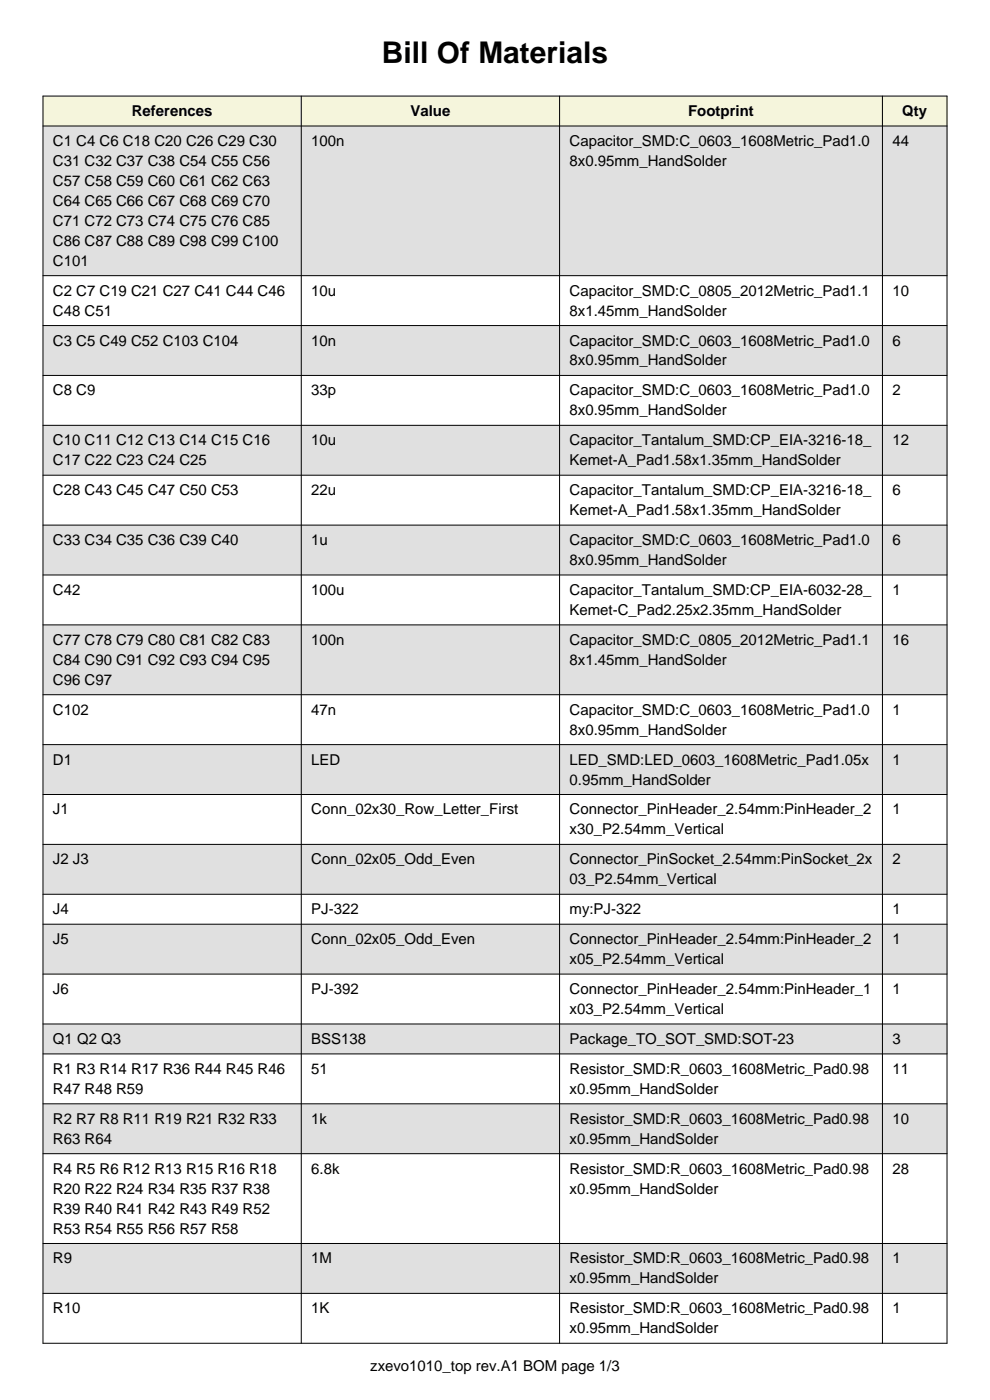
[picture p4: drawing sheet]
<svg xmlns="http://www.w3.org/2000/svg" width="210mm" height="297mm" viewBox="0 0 210 297" stroke-linecap="round" stroke-linejoin="round" font-family="sans-serif">
<defs><g id="words">
<text font-size="6.3" x="81" y="13.5">Bill Of Materials</text>
<g font-size="3.2">
<text x="28" y="24.6">References</text>
<text x="87.1" y="24.6">Value</text>
<text x="146" y="24.6">Footprint</text>
<text x="191.4" y="24.6">Qty</text>
<text x="11.2" y="31">C1 C4 C6 C18 C20 C26 C29 C30</text>
<text x="11.2" y="35.2">C31 C32 C37 C38 C54 C55 C56</text>
<text x="66" y="31">100n</text>
<text x="120.8" y="31">Capacitor_SMD:C_0603_1608Metric_Pad1.0</text>
<text x="120.8" y="35.2">8x0.95mm_HandSolder</text>
<text x="189.3" y="31">44</text>
<text x="11.2" y="39.4">C57 C58 C59 C60 C61 C62 C63</text>
<text x="11.2" y="43.7">C64 C65 C66 C67 C68 C69 C70</text>
<text x="11.2" y="47.9">C71 C72 C73 C74 C75 C76 C85</text>
<text x="11.2" y="52.1">C86 C87 C88 C89 C98 C99 C100</text>
<text x="11.2" y="56.4">C101</text>
<text x="11.2" y="62.7">C2 C7 C19 C21 C27 C41 C44 C46</text>
<text x="66" y="62.7">10u</text>
<text x="120.8" y="62.7">Capacitor_SMD:C_0805_2012Metric_Pad1.1</text>
<text x="189.3" y="62.7">10</text>
<text x="11.2" y="66.9">C48 C51</text>
<text x="120.8" y="66.9">8x1.45mm_HandSolder</text>
<text x="11.2" y="73.3">C3 C5 C49 C52 C103 C104</text>
<text x="66" y="73.3">10n</text>
<text x="120.8" y="73.3">Capacitor_SMD:C_0603_1608Metric_Pad1.0</text>
<text x="120.8" y="77.5">8x0.95mm_HandSolder</text>
<text x="189.3" y="73.3">6</text>
<text x="11.2" y="83.9">C8 C9</text>
<text x="66" y="83.9">33p</text>
<text x="120.8" y="83.9">Capacitor_SMD:C_0603_1608Metric_Pad1.0</text>
<text x="189.3" y="83.9">2</text>
<text x="120.8" y="88.1">8x0.95mm_HandSolder</text>
<text x="11.2" y="94.5">C10 C11 C12 C13 C14 C15 C16</text>
<text x="66" y="94.5">10u</text>
<text x="120.8" y="94.5">Capacitor_Tantalum_SMD:CP_EIA-3216-18_</text>
<text x="189.3" y="94.5">12</text>
<text x="11.2" y="98.7">C17 C22 C23 C24 C25</text>
<text x="120.8" y="98.7">Kemet-A_Pad1.58x1.35mm_HandSolder</text>
<text x="11.2" y="105">C28 C43 C45 C47 C50 C53</text>
<text x="66" y="105">22u</text>
<text x="120.8" y="105">Capacitor_Tantalum_SMD:CP_EIA-3216-18_</text>
<text x="189.3" y="105">6</text>
<text x="120.8" y="109.3">Kemet-A_Pad1.58x1.35mm_HandSolder</text>
<text x="11.2" y="115.6">C33 C34 C35 C36 C39 C40</text>
<text x="66" y="115.6">1u</text>
<text x="120.8" y="115.6">Capacitor_SMD:C_0603_1608Metric_Pad1.0</text>
<text x="120.8" y="119.9">8x0.95mm_HandSolder</text>
<text x="189.3" y="115.6">6</text>
<text x="11.2" y="126.2">C42</text>
<text x="66" y="126.2">100u</text>
<text x="120.8" y="126.2">Capacitor_Tantalum_SMD:CP_EIA-6032-28_</text>
<text x="120.8" y="130.4">Kemet-C_Pad2.25x2.35mm_HandSolder</text>
<text x="189.3" y="126.2">1</text>
<text x="11.2" y="136.8">C77 C78 C79 C80 C81 C82 C83</text>
<text x="66" y="136.8">100n</text>
<text x="120.8" y="136.8">Capacitor_SMD:C_0805_2012Metric_Pad1.1</text>
<text x="189.3" y="136.8">16</text>
<text x="11.2" y="141">C84 C90 C91 C92 C93 C94 C95</text>
<text x="120.8" y="141">8x1.45mm_HandSolder</text>
<text x="11.2" y="145.3">C96 C97</text>
<text x="11.2" y="151.6">C102</text>
<text x="66" y="151.6">47n</text>
<text x="120.8" y="151.6">Capacitor_SMD:C_0603_1608Metric_Pad1.0</text>
<text x="120.8" y="155.8">8x0.95mm_HandSolder</text>
<text x="189.3" y="151.6">1</text>
<text x="11.2" y="162.2">D1</text>
<text x="66" y="162.2">LED</text>
<text x="120.8" y="162.2">LED_SMD:LED_0603_1608Metric_Pad1.05x</text>
<text x="120.8" y="166.4">0.95mm_HandSolder</text>
<text x="189.3" y="162.2">1</text>
<text x="11.2" y="172.8">J1</text>
<text x="66" y="172.8">Conn_02x30_Row_Letter_First</text>
<text x="120.8" y="172.8">Connector_PinHeader_2.54mm:PinHeader_2</text>
<text x="189.3" y="172.8">1</text>
<text x="120.8" y="177">x30_P2.54mm_Vertical</text>
<text x="11.2" y="183.4">J2 J3</text>
<text x="66" y="183.4">Conn_02x05_Odd_Even</text>
<text x="120.8" y="183.4">Connector_PinSocket_2.54mm:PinSocket_2x</text>
<text x="189.3" y="183.4">2</text>
<text x="120.8" y="187.6">03_P2.54mm_Vertical</text>
<text x="11.2" y="193.9">J4</text>
<text x="66" y="193.9">PJ-322</text>
<text x="120.8" y="193.9">my:PJ-322</text>
<text x="189.3" y="193.9">1</text>
<text x="11.2" y="200.3">J5</text>
<text x="66" y="200.3">Conn_02x05_Odd_Even</text>
<text x="120.8" y="200.3">Connector_PinHeader_2.54mm:PinHeader_2</text>
<text x="189.3" y="200.3">1</text>
<text x="120.8" y="204.5">x05_P2.54mm_Vertical</text>
<text x="11.2" y="210.9">J6</text>
<text x="66" y="210.9">PJ-392</text>
<text x="120.8" y="210.9">Connector_PinHeader_2.54mm:PinHeader_1</text>
<text x="120.8" y="215.1">x03_P2.54mm_Vertical</text>
<text x="189.3" y="210.9">1</text>
<text x="11.2" y="221.5">Q1 Q2 Q3</text>
<text x="66" y="221.5">BSS138</text>
<text x="120.8" y="221.5">Package_TO_SOT_SMD:SOT-23</text>
<text x="189.3" y="221.5">3</text>
<text x="11.2" y="227.8">R1 R3 R14 R17 R36 R44 R45 R46</text>
<text x="66" y="227.8">51</text>
<text x="120.8" y="227.8">Resistor_SMD:R_0603_1608Metric_Pad0.98</text>
<text x="189.3" y="227.8">11</text>
<text x="11.2" y="232">R47 R48 R59</text>
<text x="120.8" y="232">x0.95mm_HandSolder</text>
<text x="11.2" y="238.4">R2 R7 R8 R11 R19 R21 R32 R33</text>
<text x="66" y="238.4">1k</text>
<text x="120.8" y="238.4">Resistor_SMD:R_0603_1608Metric_Pad0.98</text>
<text x="189.3" y="238.4">10</text>
<text x="11.2" y="242.6">R63 R64</text>
<text x="120.8" y="242.6">x0.95mm_HandSolder</text>
<text x="11.2" y="249">R4 R5 R6 R12 R13 R15 R16 R18</text>
<text x="66" y="249">6.8k</text>
<text x="120.8" y="249">Resistor_SMD:R_0603_1608Metric_Pad0.98</text>
<text x="189.3" y="249">28</text>
<text x="11.2" y="253.2">R20 R22 R24 R34 R35 R37 R38</text>
<text x="11.2" y="257.4">R39 R40 R41 R42 R43 R49 R52</text>
<text x="120.8" y="253.2">x0.95mm_HandSolder</text>
<text x="11.2" y="261.7">R53 R54 R55 R56 R57 R58</text>
<text x="11.2" y="268">R9</text>
<text x="66" y="268">1M</text>
<text x="120.8" y="268">Resistor_SMD:R_0603_1608Metric_Pad0.98</text>
<text x="189.3" y="268">1</text>
<text x="120.8" y="272.3">x0.95mm_HandSolder</text>
<text x="11.2" y="278.6">R10</text>
<text x="66" y="278.6">1K</text>
<text x="120.8" y="278.6">Resistor_SMD:R_0603_1608Metric_Pad0.98</text>
<text x="189.3" y="278.6">1</text>
<text x="120.8" y="282.8">x0.95mm_HandSolder</text>
<text x="78.5" y="290.9">zxevo1010_top rev.A1 BOM page 1/3</text>
</g>
</g></defs>
<path d="M9.1 26.7h191.8v31.8h-191.8z" fill-rule="evenodd" fill="#e0e0e0"/>
<path d="M9.1 58.5h191.8v10.6h-191.8z" fill-rule="evenodd" fill="#fff"/>
<path d="M9.1 69.1h191.8v10.5h-191.8z" fill-rule="evenodd" fill="#e0e0e0"/>
<path d="M9.1 79.6h191.8v10.6h-191.8z" fill-rule="evenodd" fill="#fff"/>
<path d="M9.1 90.2h191.8v10.6h-191.8z" fill-rule="evenodd" fill="#e0e0e0"/>
<path d="M9.1 100.8h191.8v10.6h-191.8z" fill-rule="evenodd" fill="#fff"/>
<path d="M9.1 111.4h191.8v10.6h-191.8z" fill-rule="evenodd" fill="#e0e0e0"/>
<path d="M9.1 122h191.8v10.6h-191.8z" fill-rule="evenodd" fill="#fff"/>
<path d="M9.1 132.6h191.8v14.8h-191.8z" fill-rule="evenodd" fill="#e0e0e0"/>
<path d="M9.1 147.4h191.8v10.6h-191.8z" fill-rule="evenodd" fill="#fff"/>
<path d="M9.1 158h191.8v10.5h-191.8z" fill-rule="evenodd" fill="#e0e0e0"/>
<path d="M9.1 168.5h191.8v10.6h-191.8z" fill-rule="evenodd" fill="#fff"/>
<path d="M9.1 179.1h191.8v10.6h-191.8z" fill-rule="evenodd" fill="#e0e0e0"/>
<path d="M9.1 189.7h191.8v6.4h-191.8z" fill-rule="evenodd" fill="#fff"/>
<path d="M9.1 196.1h191.8v10.5h-191.8z" fill-rule="evenodd" fill="#e0e0e0"/>
<path d="M9.1 206.6h191.8v10.6h-191.8z" fill-rule="evenodd" fill="#fff"/>
<path d="M9.1 217.2h191.8v6.4h-191.8z" fill-rule="evenodd" fill="#e0e0e0"/>
<path d="M9.1 223.6h191.8v10.6h-191.8z" fill-rule="evenodd" fill="#fff"/>
<path d="M9.1 234.2h191.8v10.5h-191.8z" fill-rule="evenodd" fill="#e0e0e0"/>
<path d="M9.1 244.7h191.8v19.1h-191.8z" fill-rule="evenodd" fill="#fff"/>
<path d="M9.1 263.8h191.8v10.6h-191.8z" fill-rule="evenodd" fill="#e0e0e0"/>
<path d="M9.1 274.4h191.8v10.6h-191.8z" fill-rule="evenodd" fill="#fff"/>
<g fill="#f5f5dc">
<path d="M9.1 20.4h191.8v6.3h-191.8z" fill-rule="evenodd"/>
<path d="M11.2 21.4h50.6v4.3h-50.6z" fill-rule="evenodd"/>
<path d="M66 21.4h50.6v4.3h-50.6z" fill-rule="evenodd"/>
<path d="M120.8 21.4h64.3v4.3h-64.3z" fill-rule="evenodd"/>
<path d="M189.3 21.4h9.5v4.3h-9.5z" fill-rule="evenodd"/>
</g>
<g fill="none" stroke="#000" stroke-width=".21">
<path d="M9.1 20.4h191.8v264.6h-191.8zM9.1 26.7h191.8M63.9 20.4v264.6M118.7 20.4v264.6M187.2 20.4v264.6M9.1 58.5h191.8M9.1 69.1h191.8M9.1 79.6h191.8M9.1 90.2h191.8M9.1 100.8h191.8M9.1 111.4h191.8M9.1 122h191.8"/>
<path d="M9.1 132.6h191.8M9.1 147.4h191.8M9.1 158h191.8M9.1 168.5h191.8M9.1 179.1h191.8M9.1 189.7h191.8M9.1 196.1h191.8M9.1 206.6h191.8M9.1 217.2h191.8M9.1 223.6h191.8M9.1 234.2h191.8M9.1 244.7h191.8"/>
<path d="M9.1 263.8h191.8M9.1 274.4h191.8"/>
</g>
<use href="#words"/>
</svg>
